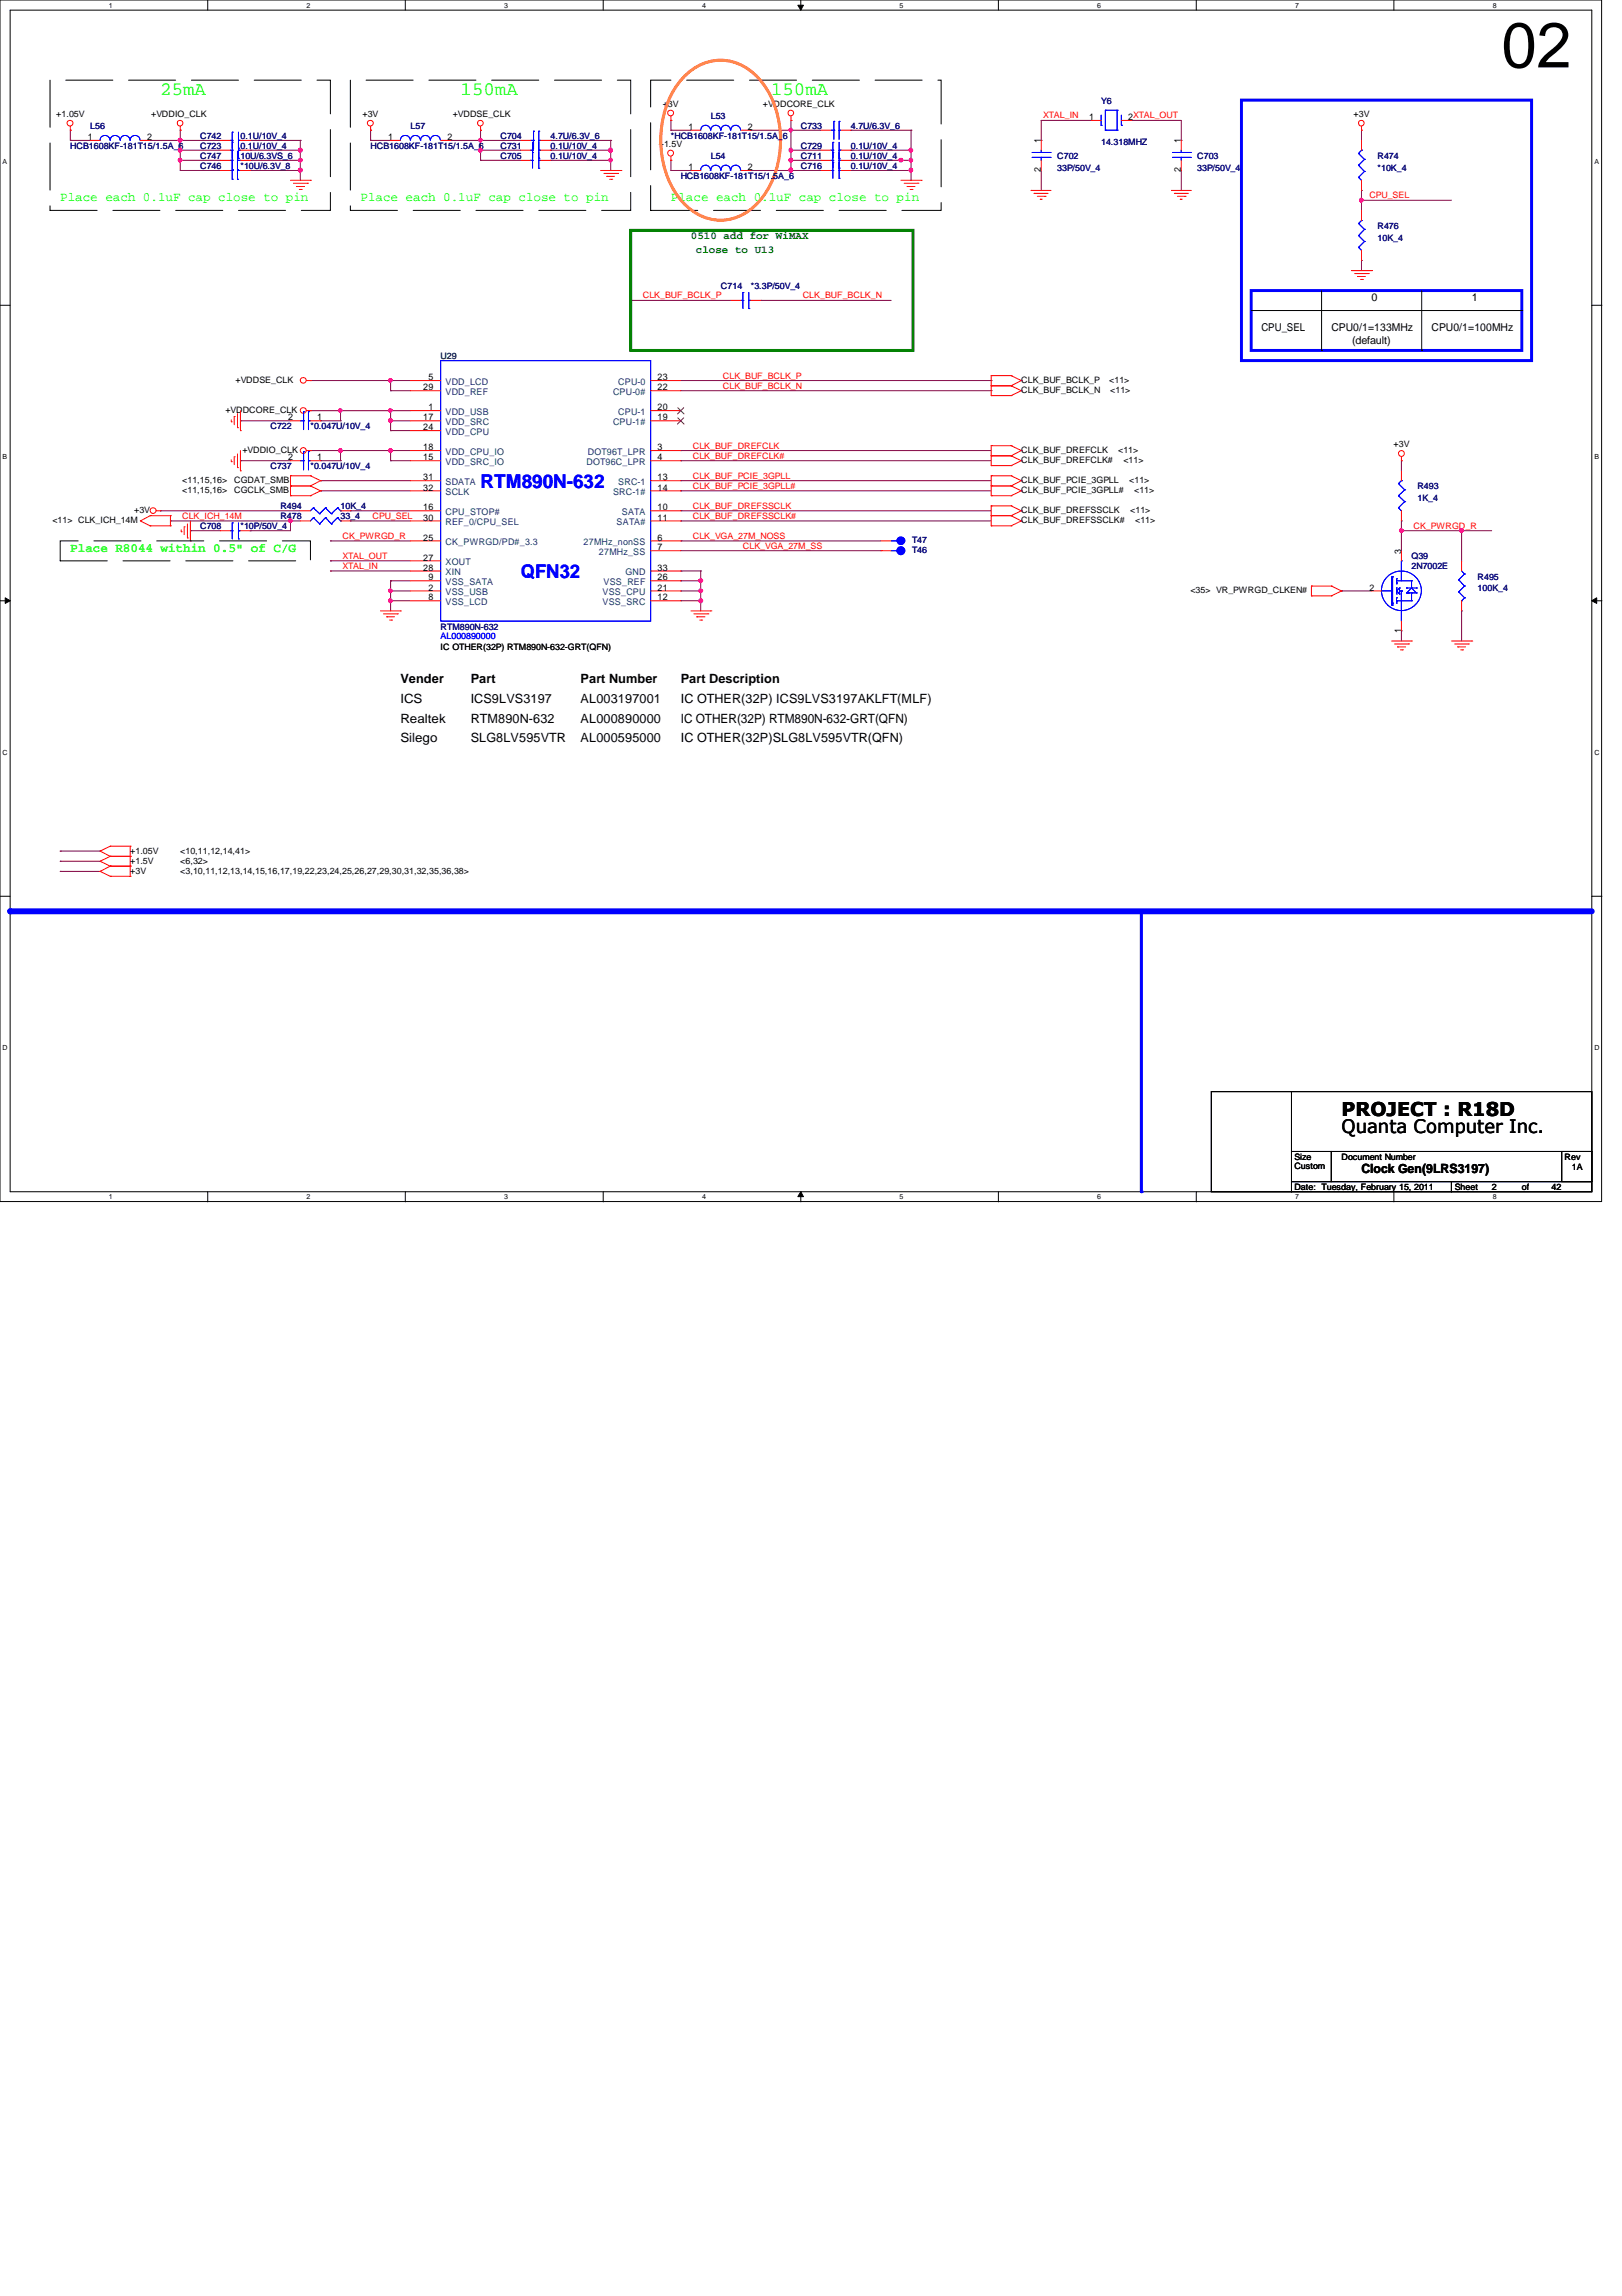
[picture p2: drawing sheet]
<svg xmlns="http://www.w3.org/2000/svg" width="210mm" height="297mm" viewBox="0 0 210 297" stroke-linecap="round" stroke-linejoin="round" font-family="sans-serif">
<defs><g id="words">
<text font-size="8.3" x="194.3" y="8.7">02</text>
<g font-size="2.5" fill="#0f0">
<text x="20.7" y="12.3">25mA</text>
<text x="59.6" y="12.3">150mA</text>
<text x="99.8" y="12.3">150mA</text>
</g>
<g font-size="2.5" fill="#00f">
<text x="62.2" y="63.2">RTM890N-632</text>
<text x="67.4" y="74.8">QFN32</text>
</g>
<text font-size="2.5" x="173.6" y="144.4">PROJECT : R18D</text>
<text font-size="2.4" x="173.6" y="146.6">Quanta Computer Inc.</text>
<g font-size="1.7" fill="#0f0">
<text x="7.8" y="26">Place each 0.1uF cap close to pin</text>
<text x="46.7" y="26">Place each 0.1uF cap close to pin</text>
<text x="86.8" y="26">Place each 0.1uF cap close to pin</text>
<text x="9.1" y="71.4">Place R8044 within 0.5&quot; of C/G</text>
</g>
<g font-size="1.7">
<text x="51.8" y="88.3">Vender</text>
<text x="60.9" y="88.3">Part</text>
<text x="75.1" y="88.3">Part Number</text>
<text x="88.1" y="88.3">Part Description</text>
<text x="51.8" y="90.9">ICS</text>
<text x="51.8" y="93.5">Realtek</text>
<text x="60.9" y="90.9">ICS9LVS3197</text>
<text x="60.9" y="93.5">RTM890N-632</text>
<text x="75.1" y="90.9">AL003197001</text>
<text x="75.1" y="93.5">AL000890000</text>
<text x="88.1" y="90.9">IC OTHER(32P) ICS9LVS3197AKLFT(MLF)</text>
<text x="88.1" y="93.5">IC OTHER(32P) RTM890N-632-GRT(QFN)</text>
<text x="51.8" y="96.1">Silego</text>
<text x="60.9" y="96.1">SLG8LV595VTR</text>
<text x="75.1" y="96.1">AL000595000</text>
<text x="88.1" y="96.1">IC OTHER(32P)SLG8LV595VTR(QFN)</text>
<text x="176.2" y="151.8">Clock Gen(9LRS3197)</text>
</g>
<g font-size="1.4" fill="#008000">
<text x="89.4" y="30.9">0510 add for WiMAX</text>
<text x="90" y="32.8">close to U13</text>
</g>
<g font-size="1.4">
<text x="177.5" y="38.9">0</text>
<text x="190.5" y="38.9">1</text>
<text x="163.2" y="42.8">CPU_SEL</text>
<text x="172.3" y="42.8">CPU0/1=133MHz</text>
<text x="175" y="44.5">(default)</text>
<text x="185.3" y="42.8">CPU0/1=100MHz</text>
</g>
<g font-size="1.2">
<text x="89.1" y="16.8">1</text>
<text x="96.8" y="16.8">2</text>
<text x="140.9" y="15.5">1</text>
<text x="146" y="15.5">2XTAL_OUT</text>
<text x="11.4" y="18.1">1</text>
<text x="19" y="18.1">2</text>
<text x="50.2" y="18.1">1</text>
<text x="57.9" y="18.1">2</text>
<text x="89.1" y="22">1</text>
<text x="96.8" y="22">2</text>
<text x="134.7" y="22.3" transform="rotate(-90 134.7 22.3)">2</text>
<text x="134.7" y="18.5" transform="rotate(-90 134.7 18.5)">1</text>
<text x="152.8" y="22.3" transform="rotate(-90 152.8 22.3)">2</text>
<text x="152.8" y="18.5" transform="rotate(-90 152.8 18.5)">1</text>
<text x="54.8" y="50.5">29</text>
<text x="55.5" y="49.2">5</text>
<text x="55.5" y="53.1">1</text>
<text x="85.1" y="53.1">20</text>
<text x="85.1" y="50.5">22</text>
<text x="85.1" y="49.2">23</text>
<text x="37.3" y="59.6">2</text>
<text x="37.3" y="54.4">2</text>
<text x="41.1" y="59.6">1</text>
<text x="41.1" y="54.4">1</text>
<text x="54.8" y="58.3">18</text>
<text x="54.8" y="59.6">15</text>
<text x="54.8" y="54.4">17</text>
<text x="54.8" y="55.7">24</text>
<text x="85.1" y="59.6">4</text>
<text x="85.1" y="58.3">3</text>
<text x="85.1" y="54.4">19</text>
<text x="54.8" y="63.5">32</text>
<text x="54.8" y="62.1">31</text>
<text x="85.1" y="62.1">13</text>
<text x="85.1" y="63.5">14</text>
<text x="54.8" y="67.4">30</text>
<text x="54.8" y="66">16</text>
<text x="54.8" y="69.9">25</text>
<text x="85.1" y="66">10</text>
<text x="85.1" y="71.2">7</text>
<text x="85.1" y="67.4">11</text>
<text x="85.1" y="69.9">6</text>
<text x="181.3" y="71.7" transform="rotate(-90 181.3 71.7)">3</text>
<text x="54.8" y="72.5">27</text>
<text x="54.8" y="73.8">28</text>
<text x="55.5" y="76.4">2</text>
<text x="55.5" y="77.7">8</text>
<text x="55.5" y="75.1">9</text>
<text x="85.1" y="76.4">21</text>
<text x="85.1" y="77.7">12</text>
<text x="85.1" y="75.1">26</text>
<text x="85.1" y="73.8">33</text>
<text x="177.2" y="76.4">2</text>
<text x="181.3" y="81.9" transform="rotate(-90 181.3 81.9)">1</text>
</g>
<g font-size="1.2" fill="#004080">
<text x="57.7" y="49.8">VDD_LCD</text>
<text x="57.7" y="53.7">VDD_USB</text>
<text x="57.7" y="51.1">VDD_REF</text>
<text x="79.3" y="51.1">CPU-0#</text>
<text x="80" y="53.7">CPU-1</text>
<text x="80" y="49.8">CPU-0</text>
<text x="57.7" y="58.8">VDD_CPU_IO</text>
<text x="57.7" y="55">VDD_SRC</text>
<text x="57.7" y="56.3">VDD_CPU</text>
<text x="76.1" y="58.8">DOT96T_LPR</text>
<text x="79.3" y="55">CPU-1#</text>
<text x="57.7" y="60.2">VDD_SRC_IO</text>
<text x="57.7" y="64.1">SCLK</text>
<text x="57.7" y="62.7">SDATA</text>
<text x="75.9" y="60.2">DOT96C_LPR</text>
<text x="79.3" y="64.1">SRC-1#</text>
<text x="80" y="62.7">SRC-1</text>
<text x="57.7" y="67.9">REF_0/CPU_SEL</text>
<text x="57.7" y="66.6">CPU_STOP#</text>
<text x="57.7" y="70.5">CK_PWRGD/PD#_3.3</text>
<text x="75.5" y="70.5">27MHz_nonSS</text>
<text x="77.5" y="71.8">27MHz_SS</text>
<text x="79.8" y="67.9">SATA#</text>
<text x="80.5" y="66.6">SATA</text>
<text x="57.7" y="77">VSS_USB</text>
<text x="57.7" y="73.1">XOUT</text>
<text x="57.7" y="74.4">XIN</text>
<text x="57.7" y="75.7">VSS_SATA</text>
<text x="78" y="77">VSS_CPU</text>
<text x="78.1" y="75.7">VSS_REF</text>
<text x="80.9" y="74.4">GND</text>
<text x="57.7" y="78.3">VSS_LCD</text>
<text x="78" y="78.3">VSS_SRC</text>
</g>
<g font-size="1.1">
<text x="7.3" y="15.1">+1.05V</text>
<text x="19.6" y="15.1">+VDDIO_CLK</text>
<text x="46.9" y="15.1">+3V</text>
<text x="58.6" y="15.1">+VDDSE_CLK</text>
<text x="85.8" y="13.8">+3V</text>
<text x="98.7" y="13.8">+VDDCORE_CLK</text>
<text x="175.2" y="15.1">+3V</text>
<text x="85.3" y="19">+1.5V</text>
<text x="29.2" y="53.5">+VDDCORE_CLK</text>
<text x="30.5" y="49.6">+VDDSE_CLK</text>
<text x="132.2" y="49.6">CLK_BUF_BCLK_P</text>
<text x="132.2" y="50.8">CLK_BUF_BCLK_N</text>
<text x="143.6" y="49.6">&lt;11&gt;</text>
<text x="143.7" y="50.8">&lt;11&gt;</text>
<text x="31.4" y="58.6">+VDDIO_CLK</text>
<text x="132.2" y="58.6">CLK_BUF_DREFCLK</text>
<text x="132.2" y="59.9">CLK_BUF_DREFCLK#</text>
<text x="144.7" y="58.6">&lt;11&gt;</text>
<text x="145.4" y="59.9">&lt;11&gt;</text>
<text x="180.3" y="57.9">+3V</text>
<text x="23.6" y="63.8">&lt;11,15,16&gt;</text>
<text x="23.6" y="62.5">&lt;11,15,16&gt;</text>
<text x="30.3" y="63.8">CGCLK_SMB</text>
<text x="30.3" y="62.5">CGDAT_SMB</text>
<text x="132.2" y="62.5">CLK_BUF_PCIE_3GPLL</text>
<text x="132.2" y="63.8">CLK_BUF_PCIE_3GPLL#</text>
<text x="146.1" y="62.5">&lt;11&gt;</text>
<text x="146.8" y="63.8">&lt;11&gt;</text>
<text x="6.8" y="67.7">&lt;11&gt; CLK_ICH_14M</text>
<text x="17.4" y="66.4">+3V</text>
<text x="132.2" y="66.4">CLK_BUF_DREFSSCLK</text>
<text x="132.2" y="67.7">CLK_BUF_DREFSSCLK#</text>
<text x="146.3" y="66.4">&lt;11&gt;</text>
<text x="146.9" y="67.7">&lt;11&gt;</text>
<text x="154.1" y="76.8">&lt;35&gt; VR_PWRGD_CLKEN#</text>
<text x="57" y="84">IC OTHER(32P) RTM890N-632-GRT(QFN)</text>
<text x="16.8" y="110.4">+1.05V</text>
<text x="16.8" y="111.8">+1.5V</text>
<text x="16.8" y="113">+3V</text>
<text x="23.3" y="113">&lt;3,10,11,12,13,14,15,16,17,19,22,23,24,25,26,27,29,30,31,32,35,36,38&gt;</text>
<text x="23.3" y="110.4">&lt;10,11,12,14,41&gt;</text>
<text x="23.3" y="111.8">&lt;6,32&gt;</text>
<text x="167.5" y="150.1">Size</text>
<text x="167.5" y="154">Date: Tuesday, February 15, 2011</text>
<text x="167.5" y="151.3">Custom</text>
<text x="173.6" y="150.1">Document Number</text>
<text x="188.3" y="154">Sheet</text>
<text x="193" y="154">2</text>
<text x="196.9" y="154">of</text>
<text x="200.8" y="154">42</text>
<text x="202.5" y="150.1">Rev</text>
<text x="203.4" y="151.4">1A</text>
</g>
<g font-size="1.1" fill="#000080">
<text x="11.7" y="16.7">L56</text>
<text x="25.9" y="17.9">C742</text>
<text x="31.1" y="17.9">0.1U/10V_4</text>
<text x="53.1" y="16.7">L57</text>
<text x="64.8" y="17.9">C704</text>
<text x="71.2" y="17.9">4.7U/6.3V_6</text>
<text x="86.8" y="17.9">*HCB1608KF-181T15/1.5A_6</text>
<text x="92" y="15.4">L53</text>
<text x="103.6" y="16.7">C733</text>
<text x="110.1" y="16.7">4.7U/6.3V_6</text>
<text x="142.5" y="13.4">Y6</text>
<text x="9.1" y="19.3">HCB1608KF-181T15/1.5A_6</text>
<text x="25.9" y="20.5">C747</text>
<text x="25.9" y="19.3">C723</text>
<text x="25.9" y="21.8">C746</text>
<text x="31.1" y="20.5">10U/6.3VS_6</text>
<text x="31.1" y="19.3">0.1U/10V_4</text>
<text x="31.1" y="21.8">*10U/6.3V_8</text>
<text x="48" y="19.3">HCB1608KF-181T15/1.5A_6</text>
<text x="64.8" y="19.3">C731</text>
<text x="64.8" y="20.5">C705</text>
<text x="71.2" y="19.3">0.1U/10V_4</text>
<text x="71.2" y="20.5">0.1U/10V_4</text>
<text x="88.1" y="23.2">HCB1608KF-181T15/1.5A_6</text>
<text x="92" y="20.5">L54</text>
<text x="103.6" y="20.5">C711</text>
<text x="103.6" y="21.8">C716</text>
<text x="103.6" y="19.3">C729</text>
<text x="110.1" y="20.5">0.1U/10V_4</text>
<text x="110.1" y="21.8">0.1U/10V_4</text>
<text x="110.1" y="19.3">0.1U/10V_4</text>
<text x="136.8" y="20.5">C702</text>
<text x="136.8" y="22.1">33P/50V_4</text>
<text x="142.5" y="18.8">14.318MHZ</text>
<text x="154.9" y="20.5">C703</text>
<text x="154.9" y="22.1">33P/50V_4</text>
<text x="178.3" y="20.5">R474</text>
<text x="178.3" y="22.1">*10K_4</text>
<text x="178.3" y="29.6">R476</text>
<text x="178.3" y="31.2">10K_4</text>
<text x="93.3" y="37.4">C714</text>
<text x="97.2" y="37.4">*3.3P/50V_4</text>
<text x="35" y="55.5">C722</text>
<text x="40.2" y="55.5">*0.047U/10V_4</text>
<text x="35" y="60.7">C737</text>
<text x="36.3" y="65.9">R494</text>
<text x="40.2" y="60.7">*0.047U/10V_4</text>
<text x="44.1" y="65.9">10K_4</text>
<text x="183.4" y="63.3">R493</text>
<text x="183.4" y="64.9">1K_4</text>
<text x="25.9" y="68.5">C708</text>
<text x="31.1" y="68.5">*10P/50V_4</text>
<text x="36.3" y="67.2">R478</text>
<text x="44.1" y="67.2">33_4</text>
<text x="118" y="71.6">T46</text>
<text x="118" y="70.3">T47</text>
<text x="182.7" y="72.3">Q39</text>
<text x="182.7" y="73.7">2N7002E</text>
<text x="191.2" y="75">R495</text>
<text x="191.2" y="76.5">100K_4</text>
<text x="57" y="81.4">RTM890N-632</text>
</g>
<g font-size="1.1" fill="#f00">
<text x="135" y="15.3">XTAL_IN</text>
<text x="177.2" y="25.7">CPU_SEL</text>
<text x="83.2" y="38.6">CLK_BUF_BCLK_P</text>
<text x="103.9" y="38.6">CLK_BUF_BCLK_N</text>
<text x="93.6" y="49">CLK_BUF_BCLK_P</text>
<text x="93.6" y="50.3">CLK_BUF_BCLK_N</text>
<text x="89.7" y="58">CLK_BUF_DREFCLK</text>
<text x="89.7" y="59.4">CLK_BUF_DREFCLK#</text>
<text x="89.7" y="61.9">CLK_BUF_PCIE_3GPLL</text>
<text x="89.7" y="63.2">CLK_BUF_PCIE_3GPLL#</text>
<text x="89.7" y="65.8">CLK_BUF_DREFSSCLK</text>
<text x="23.6" y="67.1">CLK_ICH_14M</text>
<text x="44.3" y="69.7">CK_PWRGD_R</text>
<text x="48.2" y="67.1">CPU_SEL</text>
<text x="89.7" y="67.1">CLK_BUF_DREFSSCLK#</text>
<text x="89.7" y="69.7">CLK_VGA_27M_NOSS</text>
<text x="96.1" y="71">CLK_VGA_27M_SS</text>
<text x="182.9" y="68.4">CK_PWRGD_R</text>
<text x="44.3" y="73.6">XTAL_IN</text>
<text x="44.3" y="72.3">XTAL_OUT</text>
</g>
<text font-size="1.1" fill="#004040" x="57" y="46.4">U29</text>
<text font-size="1.1" fill="#00f" x="57" y="82.7">AL000890000</text>
<g font-size=".9">
<text x="14.1" y="1">1</text>
<text x="39.7" y="1">2</text>
<text x="65.2" y="1">3</text>
<text x="90.8" y="1">4</text>
<text x="116.4" y="1">5</text>
<text x="142" y="1">6</text>
<text x="167.6" y="1">7</text>
<text x="193.2" y="1">8</text>
<text x=".3" y="21.2">A</text>
<text x="206.3" y="21.2">A</text>
<text x=".3" y="59.4">B</text>
<text x="206.3" y="59.4">B</text>
<text x=".3" y="97.6">C</text>
<text x="206.3" y="97.6">C</text>
<text x=".3" y="135.8">D</text>
<text x="206.3" y="135.8">D</text>
<text x="14.1" y="155.2">1</text>
<text x="39.7" y="155.2">2</text>
<text x="65.2" y="155.2">3</text>
<text x="90.8" y="155.2">4</text>
<text x="116.4" y="155.2">5</text>
<text x="142" y="155.2">6</text>
<text x="167.6" y="155.2">7</text>
<text x="193.2" y="155.2">8</text>
</g>
</g></defs>
<path d="M0 0h207.3v155.4h-207.3zM1.3 1.3h204.7v152.9h-204.7z" fill="none" stroke="#000" stroke-width=".13"/>
<g fill="#fff">
<path d="M14.1 .2h.5v1h-.5z"/>
<path d="M14.1 154.3h.5v1.1h-.5z"/>
</g>
<path d="M26.9 0v1.3M26.9 154.2v1.3" fill="none" stroke="#000" stroke-width=".13"/>
<g fill="#fff">
<path d="M39.7 .2h.5v1h-.5z"/>
<path d="M39.7 154.3h.5v1.1h-.5z"/>
</g>
<path d="M52.5 0v1.3M52.5 154.2v1.3" fill="none" stroke="#000" stroke-width=".13"/>
<g fill="#fff">
<path d="M65.2 .2h.5v1h-.5z"/>
<path d="M65.2 154.3h.5v1.1h-.5z"/>
</g>
<path d="M78.1 0v1.3M78.1 154.2v1.3" fill="none" stroke="#000" stroke-width=".13"/>
<g fill="#fff">
<path d="M90.8 .2h.6v1h-.6z"/>
<path d="M90.8 154.3h.6v1.1h-.6z"/>
</g>
<path d="M103.6 0v1.3M103.3 .7h.7l-.4 .6zM103.6 154.2l.4 .6h-.7zM103.6 154.2v1.3" fill="none" stroke="#000" stroke-width=".13"/>
<path d="M103.3 .7h.7l-.4 .6zM103.6 154.2l.4 .6h-.7z" fill="#000"/>
<g fill="#fff">
<path d="M116.4 .2h.5v1h-.5z"/>
<path d="M116.4 154.3h.5v1.1h-.5z"/>
</g>
<path d="M129.2 0v1.3M129.2 154.2v1.3" fill="none" stroke="#000" stroke-width=".13"/>
<g fill="#fff">
<path d="M142 .2h.5v1h-.5z"/>
<path d="M142 154.3h.5v1.1h-.5z"/>
</g>
<path d="M154.8 0v1.3M154.8 154.2v1.3" fill="none" stroke="#000" stroke-width=".13"/>
<g fill="#fff">
<path d="M167.6 .2h.5v1h-.5z"/>
<path d="M167.6 154.3h.5v1.1h-.5z"/>
</g>
<path d="M180.4 0v1.3M180.4 154.2v1.3" fill="none" stroke="#000" stroke-width=".13"/>
<g fill="#fff">
<path d="M193.2 .2h.5v1h-.5z"/>
<path d="M193.2 154.3h.5v1.1h-.5z"/>
<path d="M.3 20.4h.6v1h-.6z"/>
<path d="M206.3 20.4h.6v1h-.6z"/>
<path d="M.3 58.6h.6v1h-.6z"/>
<path d="M206.3 58.6h.6v1h-.6z"/>
</g>
<path d="M0 39.5h1.3M206 39.5h1.3" fill="none" stroke="#000" stroke-width=".13"/>
<g fill="#fff">
<path d="M.3 96.8h.7v1h-.7z"/>
<path d="M206.3 96.8h.7v1h-.7z"/>
</g>
<path d="M0 77.7h1.3M.7 77.3l.6 .4-.6 .4zM206 77.7l.6-.4v.8zM206 77.7h1.3" fill="none" stroke="#000" stroke-width=".13"/>
<path d="M.7 77.3l.6 .4-.6 .4zM206 77.7l.6-.4v.8z" fill="#000"/>
<g fill="#fff">
<path d="M.3 135h.7v1.1h-.7z"/>
<path d="M206.3 135h.7v1.1h-.7z"/>
</g>
<path d="M0 116h1.3M206 116h1.3" fill="none" stroke="#000" stroke-width=".13"/>
<path d="M173.6 76.5h.1M173.6 76.5h3.9M181.4 68.7h.1M181.4 68.7h7.7" fill="none" stroke="#800040" stroke-width=".13"/>
<circle cx="181.4" cy="68.6" r=".25" fill="#f0f"/>
<circle cx="181.4" cy="68.6" r=".25" fill="none" stroke="#f0f" stroke-width=".13"/>
<path d="M189.1 68.7h.1M189.1 79h.1M189.1 68.7h3.9M189.1 68.7v3.9M189.1 79v3.9" fill="none" stroke="#800040" stroke-width=".13"/>
<path d="M188.9 68.5h.4l.1 .1-.1 .2-.2 .1-.2-.1z" fill-rule="evenodd" fill="#f0f"/>
<path d="M188.9 68.5h.4l.1 .1-.1 .2-.2 .1-.2-.1z" fill="none" stroke="#f0f" stroke-width=".13"/>
<g fill="none" stroke="#800040" stroke-width=".13">
<path d="M134.7 18.2h.1M134.7 15.6h.1M134.7 15.6v2.6M134.7 15.6h6.5M146.4 15.6h.1M146.4 15.6h6.5v2.6M152.9 18.2h.1M152.9 24.6h.1M152.9 22.1v2.5M181.4 59.6h.1M181.4 59.6v1.3M88.1 73.9h.1"/>
<path d="M88.1 73.9h2.6M90.7 77.7h.1M90.7 77.7v1.3M181.4 67.4h.1M181.4 68.7h.1M181.4 67.4v3.8M181.4 81.6h.1M181.4 81.6v1.3"/>
</g>
<circle cx="90.7" cy="77.7" r=".26" fill="#f0f"/>
<circle cx="90.7" cy="77.7" r=".26" fill="none" stroke="#f0f" stroke-width=".13"/>
<path d="M88.1 75.1h.1M88.1 76.5h.1M88.1 75.1h2.6M90.7 73.9h.1M90.7 75.1h.1M90.7 73.9v2.6h-2.6" fill="none" stroke="#800040" stroke-width=".13"/>
<circle cx="90.7" cy="75.1" r=".25" fill="#f0f"/>
<circle cx="90.7" cy="75.1" r=".25" fill="none" stroke="#f0f" stroke-width=".13"/>
<path d="M88.1 77.7h.1M90.7 76.5h.1M90.7 76.5v1.2h-2.6" fill="none" stroke="#800040" stroke-width=".13"/>
<circle cx="90.7" cy="76.4" r=".25" fill="#f0f"/>
<circle cx="90.7" cy="76.4" r=".25" fill="none" stroke="#f0f" stroke-width=".13"/>
<path d="M50.5 77.7h.1M50.5 77.7v1.3" fill="none" stroke="#800040" stroke-width=".13"/>
<path d="M50.4 77.5h.1l.2 .1v.3l-.2 .1-.1-.1z" fill-rule="evenodd" fill="#f0f"/>
<path d="M50.4 77.5h.1l.2 .1v.3l-.2 .1-.1-.1z" fill="none" stroke="#f0f" stroke-width=".13"/>
<path d="M50.5 77.7h.1M50.5 75.1h.1M50.5 76.5h.1M50.5 77.7h2.6M50.5 75.1v2.6M50.5 75.1h2.6" fill="none" stroke="#800040" stroke-width=".13"/>
<path d="M50.4 76.3h.3l.1 .1-.1 .2-.2 .1-.1-.1z" fill-rule="evenodd" fill="#f0f"/>
<path d="M50.4 76.3h.3l.1 .1-.1 .2-.2 .1-.1-.1z" fill="none" stroke="#f0f" stroke-width=".13"/>
<g fill="none" stroke="#800040" stroke-width=".13">
<path d="M20.7 66.1h.1M20.7 66.1h18.2M24.6 68.7h.1M24.6 68.7h3.9M37.6 67.4h.1M37.6 67.4h1.3M42.8 73.9h.1M42.8 72.6h.1M42.8 73.9h10.3M42.8 72.6h10.3M45.3 66.1h.1M45.3 67.4h.1"/>
<path d="M45.3 66.1h7.8M45.3 67.4h7.8M50.5 76.5h.1M50.5 76.5h2.6"/>
</g>
<path d="M37.4 67.2l.1-.1 .3 .1-.1 .3-.2 .1-.1-.1z" fill-rule="evenodd" fill="#f0f"/>
<path d="M37.4 67.2l.1-.1 .3 .1-.1 .3-.2 .1-.1-.1z" fill="none" stroke="#f0f" stroke-width=".13"/>
<path d="M50.5 49.2h.1M50.5 49.2v1.3M22.1 67.4h.1M22.1 67.4h15.5M32.4 68.7h.1M37.6 67.4h.1M37.6 67.4v1.3h-5.2" fill="none" stroke="#800040" stroke-width=".13"/>
<path d="M50.4 49h.3l.1 .2-.1 .2h-.2h-.1z" fill-rule="evenodd" fill="#f0f"/>
<path d="M50.4 49h.3l.1 .2-.1 .2h-.2h-.1z" fill="none" stroke="#f0f" stroke-width=".13"/>
<g fill="none" stroke="#800040" stroke-width=".13">
<path d="M23.3 19.4h.1M23.3 19.4h5.2M38.9 19.4h.1M38.9 19.4v1.3M134.7 24.6h.1M134.7 22.1v2.5M40.2 49.2h.1M40.2 49.2h12.9M50.5 50.5h.1M50.5 49.2h.1M50.5 50.5h2.6M41.5 63.5h.1"/>
<path d="M41.5 63.5h11.6M42.8 70h.1M42.8 70h10.3"/>
</g>
<circle cx="38.9" cy="19.4" r=".26" fill="#f0f"/>
<circle cx="38.9" cy="19.4" r=".26" fill="none" stroke="#f0f" stroke-width=".13"/>
<path d="M9.1 16.8h.1M9.1 18.2h.1M9.1 16.8v1.4M9.1 18.2h2.6M19.4 18.2h.1M19.4 18.2h3.9" fill="none" stroke="#800040" stroke-width=".13"/>
<path d="M23.1 18h.4v.1v.2l-.2 .1-.2-.1z" fill-rule="evenodd" fill="#f0f"/>
<path d="M23.1 18h.4v.1v.2l-.2 .1-.2-.1z" fill="none" stroke="#f0f" stroke-width=".13"/>
<path d="M23.3 18.2h.1M23.3 18.2h5.2M38.9 18.2h.1M38.9 18.2v1.2" fill="none" stroke="#800040" stroke-width=".13"/>
<path d="M23.1 18h.4v.1v.2l-.2 .1-.2-.1z" fill-rule="evenodd" fill="#f0f"/>
<path d="M23.1 18h.4v.1v.2l-.2 .1-.2-.1z" fill="none" stroke="#f0f" stroke-width=".13"/>
<path d="M23.3 18.2h.1M23.3 18.2v1.2M23.3 22.1h.1M23.3 22.1h5.2M32.4 20.7h.1M32.4 20.7h6.5" fill="none" stroke="#800040" stroke-width=".13"/>
<path d="M23.1 18h.4v.1v.2l-.2 .1-.2-.1z" fill-rule="evenodd" fill="#f0f"/>
<path d="M23.1 18h.4v.1v.2l-.2 .1-.2-.1z" fill="none" stroke="#f0f" stroke-width=".13"/>
<path d="M32.4 19.4h.1M32.4 19.4h6.5M23.3 20.7h.1M23.3 20.7h5.2" fill="none" stroke="#800040" stroke-width=".13"/>
<path d="M23.1 20.5h.4v.2v.2l-.2 .1-.2-.1z" fill-rule="evenodd" fill="#f0f"/>
<path d="M23.1 20.5h.4v.2v.2l-.2 .1-.2-.1z" fill="none" stroke="#f0f" stroke-width=".13"/>
<path d="M23.3 19.4h.1M23.3 19.4v2.7M23.3 20.7h.1" fill="none" stroke="#800040" stroke-width=".13"/>
<path d="M23.1 19.2h.2l.2 .1v.3l-.2 .1-.2-.1z" fill-rule="evenodd" fill="#f0f"/>
<path d="M23.1 19.2h.2l.2 .1v.3l-.2 .1-.2-.1z" fill="none" stroke="#f0f" stroke-width=".13"/>
<path d="M23.3 16.8h.1M23.3 16.8v1.4M32.4 18.2h.1M32.4 18.2h6.5M176.2 16.8h.1M176.2 16.8v1.4M176.2 25.9h.1M176.2 24.6h.1M176.2 33.7h.1M176.2 24.6v2.6M176.2 33.7v1.3M176.2 25.9h11.6" fill="none" stroke="#800040" stroke-width=".13"/>
<path d="M176 25.7h.1l.3 .1-.1 .3-.2 .1-.1-.1z" fill-rule="evenodd" fill="#f0f"/>
<path d="M176 25.7h.1l.3 .1-.1 .3-.2 .1-.1-.1z" fill="none" stroke="#f0f" stroke-width=".13"/>
<path d="M102.4 20.7h.1M102.4 20.7v1.4" fill="none" stroke="#800040" stroke-width=".13"/>
<path d="M102.2 21.8h.1l.2 .1v.3l-.2 .1-.1-.1z" fill-rule="evenodd" fill="#f0f"/>
<path d="M102.2 21.8h.1l.2 .1v.3l-.2 .1-.1-.1z" fill="none" stroke="#f0f" stroke-width=".13"/>
<path d="M102.4 19.4h.1M102.4 19.4h3.9M110.1 16.8h.1M110.1 16.8h7.8M117.9 16.8h.1M117.9 16.8v2.6M102.4 20.7h.1M102.4 20.7h3.9M110.1 22.1h.1M110.1 22.1h7.8" fill="none" stroke="#800040" stroke-width=".13"/>
<path d="M102.2 20.5h.3l.1 .2-.1 .2-.2 .1-.1-.1z" fill-rule="evenodd" fill="#f0f"/>
<path d="M102.2 20.5h.3l.1 .2-.1 .2-.2 .1-.1-.1z" fill="none" stroke="#f0f" stroke-width=".13"/>
<path d="M116.6 20.7h.1M116.6 20.7h1.3" fill="none" stroke="#800040" stroke-width=".13"/>
<circle cx="116.6" cy="20.7" r=".25" fill="#f0f"/>
<circle cx="116.6" cy="20.7" r=".25" fill="none" stroke="#f0f" stroke-width=".13"/>
<path d="M117.9 20.7h.1M117.9 20.7v1.4" fill="none" stroke="#800040" stroke-width=".13"/>
<path d="M117.7 21.8h.2l.2 .1-.1 .3-.1 .1-.2-.1z" fill-rule="evenodd" fill="#f0f"/>
<path d="M117.7 21.8h.2l.2 .1-.1 .3-.1 .1-.2-.1z" fill="none" stroke="#f0f" stroke-width=".13"/>
<path d="M117.7 20.5h.3l.1 .2-.1 .2-.1 .1-.2-.1z" fill-rule="evenodd" fill="#f0f"/>
<path d="M117.7 20.5h.3l.1 .2-.1 .2-.1 .1-.2-.1z" fill="none" stroke="#f0f" stroke-width=".13"/>
<path d="M102.4 22.1h.1M102.4 22.1h3.9" fill="none" stroke="#800040" stroke-width=".13"/>
<path d="M102.2 21.8h.1l.2 .1v.3l-.2 .1-.1-.1z" fill-rule="evenodd" fill="#f0f"/>
<path d="M102.2 21.8h.1l.2 .1v.3l-.2 .1-.1-.1z" fill="none" stroke="#f0f" stroke-width=".13"/>
<path d="M102.4 16.8h.1M102.4 16.8h3.9" fill="none" stroke="#800040" stroke-width=".13"/>
<path d="M102.2 16.7h.3l.1 .1-.1 .2-.2 .1-.1-.1z" fill-rule="evenodd" fill="#f0f"/>
<path d="M102.2 16.7h.3l.1 .1-.1 .2-.2 .1-.1-.1z" fill="none" stroke="#f0f" stroke-width=".13"/>
<path d="M102.4 19.4h.1M102.4 19.4v1.3M110.1 19.4h.1M110.1 19.4h7.8" fill="none" stroke="#800040" stroke-width=".13"/>
<path d="M102.2 20.5h.3l.1 .2-.1 .2-.2 .1-.1-.1z" fill-rule="evenodd" fill="#f0f"/>
<path d="M102.2 20.5h.3l.1 .2-.1 .2-.2 .1-.1-.1z" fill="none" stroke="#f0f" stroke-width=".13"/>
<path d="M102.2 19.2h.1l.2 .1v.3l-.2 .1-.1-.1z" fill-rule="evenodd" fill="#f0f"/>
<path d="M102.2 19.2h.1l.2 .1v.3l-.2 .1-.1-.1z" fill="none" stroke="#f0f" stroke-width=".13"/>
<path d="M86.8 16.8h.1M86.8 15.6h.1M86.8 16.8h2.6M86.8 15.6v1.2M38.9 22.1h.1M38.9 22.1v1.2M86.8 22.1h.1M86.8 20.7h.1M86.8 20.7v1.4M86.8 22.1h2.6M117.9 22.1h.1M117.9 22.1v1.2" fill="none" stroke="#800040" stroke-width=".13"/>
<circle cx="38.9" cy="22" r=".26" fill="#f0f"/>
<circle cx="38.9" cy="22" r=".26" fill="none" stroke="#f0f" stroke-width=".13"/>
<path d="M97.2 16.8h.1M102.4 15.6h.1M102.4 15.6v1.2h-5.2M32.4 22.1h.1M32.4 22.1h6.5M50.5 58.3h.1M50.5 59.6h.1M50.5 58.3h2.6M50.5 59.6h2.6M50.5 58.3v1.3" fill="none" stroke="#800040" stroke-width=".13"/>
<path d="M50.4 58.1l.1-.1 .2 .2v.3h-.2h-.1z" fill-rule="evenodd" fill="#f0f"/>
<path d="M50.4 58.1l.1-.1 .2 .2v.3h-.2h-.1z" fill="none" stroke="#f0f" stroke-width=".13"/>
<path d="M44.1 58.3h.1M44.1 58.3h6.4M50.5 55.7h.1M50.5 53.1h.1M50.5 55.7h2.6M50.5 53.1v1.3M41.5 62.2h.1M41.5 62.2h11.6" fill="none" stroke="#800040" stroke-width=".13"/>
<path d="M50.4 54.2l.1-.1 .2 .2v.3l-.2 .1-.1-.1z" fill-rule="evenodd" fill="#f0f"/>
<path d="M50.4 54.2l.1-.1 .2 .2v.3l-.2 .1-.1-.1z" fill="none" stroke="#f0f" stroke-width=".13"/>
<path d="M50.4 52.9h.3l.1 .2-.1 .2h-.2h-.1z" fill-rule="evenodd" fill="#f0f"/>
<path d="M50.4 52.9h.3l.1 .2-.1 .2h-.2h-.1z" fill="none" stroke="#f0f" stroke-width=".13"/>
<path d="M102.4 16.8h.1M102.4 16.8v2.6M117.9 19.4h.1M117.9 19.4v1.3M44.1 53.1h.1M44.1 53.1h9M50.5 54.4h.1M50.5 53.1h.1M50.5 54.4h2.6M50.5 54.4v1.3" fill="none" stroke="#800040" stroke-width=".13"/>
<path d="M117.7 19.2h.2l.2 .1-.1 .3-.1 .1-.2-.1z" fill-rule="evenodd" fill="#f0f"/>
<path d="M117.7 19.2h.2l.2 .1-.1 .3-.1 .1-.2-.1z" fill="none" stroke="#f0f" stroke-width=".13"/>
<path d="M38.9 20.7h.1M38.9 20.7v1.4M97.2 22.1h.1M97.2 22.1h5.2" fill="none" stroke="#800040" stroke-width=".13"/>
<circle cx="38.9" cy="20.7" r=".25" fill="#f0f"/>
<circle cx="38.9" cy="20.7" r=".25" fill="none" stroke="#f0f" stroke-width=".13"/>
<path d="M62.2 19.4h.1M62.2 19.4h5.2M79 18.2h.1M79 18.2v1.2" fill="none" stroke="#800040" stroke-width=".13"/>
<path d="M62 19.2h.1l.3 .1-.1 .3-.2 .1-.1-.1z" fill-rule="evenodd" fill="#f0f"/>
<path d="M62 19.2h.1l.3 .1-.1 .3-.2 .1-.1-.1z" fill="none" stroke="#f0f" stroke-width=".13"/>
<path d="M62.2 16.8h.1M62.2 16.8v1.4M71.2 19.4h.1M71.2 19.4h7.8" fill="none" stroke="#800040" stroke-width=".13"/>
<path d="M78.8 19.2h.2l.2 .1v.3l-.2 .1-.2-.1z" fill-rule="evenodd" fill="#f0f"/>
<path d="M78.8 19.2h.2l.2 .1v.3l-.2 .1-.2-.1z" fill="none" stroke="#f0f" stroke-width=".13"/>
<path d="M48 18.2h.1M48 18.2h2.5M58.3 18.2h.1M58.3 18.2h3.9M62.2 18.2h.1M62.2 18.2v1.2M71.2 20.7h.1M71.2 20.7h7.8M79 20.7h.1M79 20.7v1.4" fill="none" stroke="#800040" stroke-width=".13"/>
<path d="M78.8 20.5h.4v.2v.2l-.2 .1-.2-.1z" fill-rule="evenodd" fill="#f0f"/>
<path d="M78.8 20.5h.4v.2v.2l-.2 .1-.2-.1z" fill="none" stroke="#f0f" stroke-width=".13"/>
<path d="M48 16.8h.1M48 16.8v1.4M62.2 18.2h.1M62.2 18.2h5.2M62.2 20.7h.1M62.2 20.7h5.2" fill="none" stroke="#800040" stroke-width=".13"/>
<path d="M62 18h.3l.1 .1-.1 .2-.2 .1-.1-.1z" fill-rule="evenodd" fill="#f0f"/>
<path d="M62 18h.3l.1 .1-.1 .2-.2 .1-.1-.1z" fill="none" stroke="#f0f" stroke-width=".13"/>
<path d="M62.2 19.4h.1M62.2 19.4v1.3M71.2 18.2h.1M71.2 18.2h7.8M79 19.4h.1M79 19.4v1.3" fill="none" stroke="#800040" stroke-width=".13"/>
<path d="M78.8 19.2h.2l.2 .1v.3l-.2 .1-.2-.1z" fill-rule="evenodd" fill="#f0f"/>
<path d="M78.8 19.2h.2l.2 .1v.3l-.2 .1-.2-.1z" fill="none" stroke="#f0f" stroke-width=".13"/>
<g fill="none" stroke="#800040" stroke-width=".13">
<path d="M110.1 20.7h.1M110.1 20.7h6.5M44.1 59.6h.1M44.1 58.3v1.3M88.1 58.3h.1M88.1 59.6h.1M88.1 58.3h40.2M88.1 59.6h40.2M88.1 62.2h.1M88.1 63.5h.1M88.1 66.1h.1M88.1 67.4h.1"/>
<path d="M88.1 62.2h40.2M88.1 63.5h40.2M88.1 66.1h40.2M88.1 67.4h40.2M7.8 110.1h.1M7.8 111.4h.1M7.8 112.7h.1M7.8 110.1h5.2M7.8 111.4h5.2M7.8 112.7h5.2"/>
</g>
<path d="M43.9 58.1l.1-.1 .2 .2v.3h-.2h-.1z" fill-rule="evenodd" fill="#f0f"/>
<path d="M43.9 58.1l.1-.1 .2 .2v.3h-.2h-.1z" fill="none" stroke="#f0f" stroke-width=".13"/>
<path d="M31.1 59.6h.1M31.1 59.6h6.5M40.2 58.3h.1M40.2 58.3h3.9M41.5 59.6h.1M41.5 59.6h2.6M44.1 54.4h.1M44.1 53.1v1.3" fill="none" stroke="#800040" stroke-width=".13"/>
<path d="M43.9 52.9h.3l.1 .2-.1 .2h-.2h-.1z" fill-rule="evenodd" fill="#f0f"/>
<path d="M43.9 52.9h.3l.1 .2-.1 .2h-.2h-.1z" fill="none" stroke="#f0f" stroke-width=".13"/>
<g fill="none" stroke="#800040" stroke-width=".13">
<path d="M81.6 38.9h.1M81.6 38.9h13M98.5 38.9h.1M98.5 38.9h16.8M31.1 54.4h.1M31.1 54.4h6.5M40.2 53.1h.1M40.2 53.1h3.9M41.5 54.4h.1M41.5 54.4h2.6M88.1 49.2h40.2M88.1 50.5h40.2"/>
<path d="M128.3 49.2h.1M128.3 50.5h.1M88.1 70h.1M88.1 70h25.9M88.1 71.2h25.9M114 71.2h.1"/>
</g>
<g fill="none" stroke="#f00" stroke-width=".13">
<path d="M9.1 16.8h.1M9.1 16.3v.5M23.3 16.8h.1M23.3 16.3v.5M48 16.8h.1M48 16.3v.5M62.2 16.8h.1M62.2 16.3v.5M86.8 15.6h.1M86.8 15v.6M102.4 15.6h.1M102.4 15v.6"/>
<path d="M176.2 16.8h.1M176.2 16.3v.5M37.6 23.3h2.6M38 23.7h1.8M38.4 24.1h.1M38.4 24.1h1M38.7 24.5h.3M39 24.5h.1M39.8 23.7h.1M40.2 23.3h.1M77.7 22.1h2.6M78.1 22.4h1.8"/>
<path d="M78.5 22.8h.1M78.5 22.8h1M78.9 23.2h.3M79.2 23.2h.1M79.9 22.4h.1M80.3 22.1h.1M86.8 20.7h.1M86.8 20.2v.5M116.6 23.3h2.6M117 23.7h1.8M117.4 24.1h.1M117.4 24.1h1"/>
<path d="M117.8 24.5h.2M118 24.5h.1M118.8 23.7h.1M119.2 23.3h.1M133.4 24.6h.1M133.4 24.6h2.6M133.8 25h.1M133.8 25h1.8M134.2 25.4h1.1M134.6 25.8h.1M134.6 25.8h.3M135.3 25.4h.1"/>
<path d="M151.6 24.6h.1M151.6 24.6h2.6M152 25h.1M152 25h1.8M152.4 25.4h1M152.7 25.8h.1M152.7 25.8h.3M153.4 25.4h.1M174.9 35h2.6M175.3 35.4h1.8M175.7 35.8h.1M175.7 35.8h1"/>
<path d="M176.1 36.2h.2M176.3 36.2h.1M177.1 35.4h.1M177.5 35h.1M29.9 59.7h.1M29.9 54.6h.1M29.9 54.3v.3M29.9 59.5v.2M30.3 59.1h.1M30.3 53.9h.1M30.3 53.9v1M30.3 59.1v1"/>
<path d="M30.7 55.3h.1M30.7 53.5v1.8M30.7 58.7v1.8M31.1 55.7h.1M31.1 53.1v2.6M31.1 58.3v2.6M39.7 58.3h.5M39.7 49.2h.5M39.7 53.1h.5M40.2 58.3h.1M40.2 49.2h.1M40.2 53.1h.1"/>
<path d="M128.3 59h.1M128.3 57.7h.1M128.3 49.9h.1M128.3 48.6h.1M128.3 51.2h.1M128.3 57.7h2.6M128.3 59h2.6M128.3 48.6v2.6M128.3 57.7v2.5M128.3 48.6h2.6M128.3 49.9h2.6M128.3 51.2h2.6"/>
<path d="M130.9 57.7h.1M130.9 59h.1M130.9 48.6h.1M130.9 49.9h.1M130.9 51.2h.1M130.9 57.7l1.3 .6M130.9 59l1.3 .6M130.9 48.6l1.3 .6M130.9 49.9l1.3 .6M132.2 58.3h.1M132.2 59.6h.1M132.2 49.2h.1"/>
<path d="M132.2 50.5h.1M132.2 58.3l-1.3 .7M132.2 59.6l-1.3 .6M132.2 49.2l-1.3 .7M132.2 50.5l-1.3 .7M181.4 59.6h.1M181.4 59.1v.5M18.2 67.4h.1M18.2 67.4l1.2 .6M19.4 66.7h.1M19.4 68h.1M19.4 66.7h2.7"/>
<path d="M19.4 66.7l-1.2 .7M19.4 68h2.7M20.2 66.1h.5M20.7 66.1h.1M22.1 68h.1M22.1 66.7h.1M22.1 66.7v1.3M23.5 68.8h.1M23.5 68.5v.3M23.8 68.2h.1M23.8 68.2v1M24.3 69.6h.1"/>
<path d="M24.3 67.8v1.8M24.6 70h.1M24.6 67.4v2.6M30.7 60.5h.1M31.1 60.9h.1M37.6 64.1h.1M37.6 62.9h.1M37.6 61.6h.1M37.6 62.9h2.6M37.6 64.1h2.6M37.6 61.6v2.5M37.6 61.6h2.6"/>
<path d="M40.2 62.9h.1M40.2 64.1h.1M40.2 61.6h.1M40.2 62.9l1.3 .6M40.2 61.6l1.3 .6M41.5 63.5h.1M41.5 62.2h.1M41.5 63.5l-1.3 .6M41.5 62.2l-1.3 .7M49.2 79h2.6M49.6 79.4h1.8M50 79.8h.1"/>
<path d="M50 79.8h1.1M51.4 79.4h.1M51.8 79h.1M89.4 79h2.6M89.8 79.4h1.8M90.2 79.8h.1M90.2 79.8h1M91.6 79.4h.1M92 79h.1M128.3 60.2h.1M128.3 62.9h.1M128.3 61.6h.1"/>
<path d="M128.3 64.1h.1M128.3 66.7h.1M128.3 65.4h.1M128.3 68h.1M128.3 66.7h2.6M128.3 68h2.6M128.3 62.9h2.6M128.3 64.1h2.6M128.3 61.6h2.6M128.3 61.6v2.5M128.3 65.4v2.6M128.3 60.2h2.6"/>
<path d="M128.3 65.4h2.6M130.9 60.2h.1M130.9 61.6h.1M130.9 62.9h.1M130.9 64.1h.1M130.9 65.4h.1M130.9 66.7h.1M130.9 68h.1M130.9 61.6l1.3 .6M130.9 62.9l1.3 .6M130.9 65.4l1.3 .7M130.9 66.7l1.3 .7"/>
<path d="M132.2 62.2h.1M132.2 63.5h.1M132.2 66.1h.1M132.2 67.4h.1M132.2 62.2l-1.3 .7M132.2 63.5l-1.3 .6M132.2 66.1l-1.3 .6M132.2 67.4l-1.3 .6M169.7 77.1h.1M169.7 75.8h.1M169.7 75.8h2.6M169.7 77.1h2.6"/>
<path d="M169.7 75.8v1.3M172.3 75.8h.1M172.3 77.1h.1M172.3 75.8l1.3 .7M173.6 76.5h.1M173.6 76.5l-1.3 .6M50.4 80.2h.3M50.7 80.2h.1M90.6 80.2h.2M90.8 80.2h.1M180.1 82.9h2.6M180.5 83.3h1.8"/>
<path d="M180.8 83.7h.1M180.8 83.7h1.1M181.2 84.1h.3M181.5 84.1h.1M182.3 83.3h.1M182.7 82.9h.1M187.8 82.9h2.7M188.3 83.3h1.7M188.6 83.7h.1M188.6 83.7h1.1M189 84.1h.3M189.3 84.1h.1"/>
<path d="M190 83.3h.1M190.5 82.9h.1M13 110.1h.1M13 111.4h.1M13 112.7h.1M13 110.1l1.3 .7M13 111.4l1.3 .7M13 112.7l1.3 .7M14.3 110.8h.1M14.3 109.5h.1M14.3 112.1h.1M14.3 113.4h.1"/>
<path d="M14.3 110.8h2.5M14.3 109.5h2.5M14.3 109.5l-1.3 .6M14.3 112.1h2.5M14.3 110.8l-1.3 .6M14.3 113.4h2.5M14.3 112.1l-1.3 .6M16.8 110.8h.1M16.8 109.5h.1M16.8 112.1h.1M16.8 113.4h.1M16.8 109.5v3.9"/>
<circle cx="9.1" cy="15.9" r=".37"/>
<circle cx="23.3" cy="15.9" r=".37"/>
<circle cx="47.9" cy="15.9" r=".37"/>
<circle cx="62.2" cy="15.9" r=".37"/>
<circle cx="86.8" cy="19.8" r=".38"/>
<circle cx="86.8" cy="14.6" r=".37"/>
<circle cx="102.3" cy="14.6" r=".37"/>
<circle cx="176.2" cy="15.9" r=".37"/>
<circle cx="39.2" cy="58.3" r=".38"/>
<circle cx="39.3" cy="53.1" r=".37"/>
<circle cx="39.3" cy="49.2" r=".37"/>
<circle cx="181.4" cy="58.7" r=".38"/>
<circle cx="19.8" cy="66.1" r=".37"/>
</g>
<g fill="none" stroke="#000" stroke-width=".13">
<path d="M171 37.6v7.7M184 37.6v7.7M161.9 40.2h35M171 45.3h.1M184 45.3h.1M196.9 40.2h.1M156.8 141.2h10.3v13h-10.3zM167.1 141.2h38.9v7.8h-38.9zM167.1 149h5.2v3.9h-5.2zM167.1 152.9h20.7v1.3h-20.7zM172.3 149h33.7v3.9h-33.7zM187.8 152.9h18.2v1.3h-18.2z"/>
<path d="M202.1 149h3.9v3.9h-3.9z"/>
</g>
<path d="M6.5 10.4h36.3v16.8h-36.3zM45.3 10.4h36.3v16.8h-36.3zM84.2 10.4h37.6v16.8h-37.6zM7.8 70h32.4v2.6h-32.4z" fill="none" stroke="#000" stroke-width=".13" stroke-dasharray="6.1 2"/>
<path d="M160.7 13h37.5v33.7h-37.5zM161.9 37.6h35v7.7h-35z" fill="none" stroke="#00f" stroke-width=".38"/>
<path d="M1.3 117.9h204.7" fill="none" stroke="#00f" stroke-width=".76"/>
<circle cx="1.3" cy="117.9" r=".38" fill="#00f"/>
<path d="M147.7 117.9v36.3" fill="none" stroke="#00f" stroke-width=".38"/>
<circle cx="147.7" cy="154.2" r=".19" fill="#00f"/>
<path d="M88.5 9.9a6.3 6.3 0 0 1 9.5 0 12.7 12.7 0 0 1 1.9 13.4 8.2 8.2 0 0 1-5.6 5.1 6.6 6.6 0 0 1-6.5-3 13 13 0 0 1 0-14.6z" fill="none" stroke="#ff8000" stroke-width=".38"/>
<path d="M81.6 29.8h36.6v15.5h-36.6z" fill="none" stroke="#008000" stroke-width=".38"/>
<g fill="none" stroke="#00f" stroke-width=".13">
<path d="M14.2 18.1a.64 .64 0 0 0-.6-.6 .64 .64 0 0 0-.6 .7M15.5 18.1a.64 .64 0 0 0-.6-.6 .64 .64 0 0 0-.6 .7M16.8 18.1a.61 .61 0 0 0-.6-.6 .61 .61 0 0 0-.6 .7M18.1 18.1a.64 .64 0 0 0-.6-.6 .64 .64 0 0 0-.7 .7M29.8 19.4h.3M30.1 19.4h.1M30.1 18.4h.1M30.1 18.4v4.8M30.7 19.6v3.6M30.9 19.4h.1M30.9 19.4h.2M30.9 18.4v2.1"/>
<path d="M68.7 19.4h.2M68.7 18.2h.3M68.9 18.4h.1M68.9 19.4h.1M68.9 18.4v2.1M69 17h.1M69 18.2h.1M69 17v2.3M69.7 19.4h.1M69.7 18.2h.1M69.7 17h.1M69.7 19.4h.3"/>
<path d="M69.7 17v3.5M69.7 18.2h.3M107.5 19.4h.3M107.5 16.8h.4M107.8 19.7h.1M107.8 18.4h.1M107.8 19.4h.1M107.8 18.4v4.7M107.9 15.7h.1M107.9 16.8h.1M107.9 15.7v2.3M108.6 16.8h.1"/>
<path d="M108.6 15.7h.1M108.6 19.4h.1M108.6 15.7v2.3M108.6 18.4v4.7M108.6 19.4h.2M108.6 16.8h.2M133.6 19.7h2.3M134.7 19.7h.1M134.7 19.4v.3M135.9 19.7h.1M142.5 16.2h.1M142.5 14.9v1.3"/>
<path d="M143 16.8h.1M143 14.3h.1M143 16.8h1.6M143 14.3v2.5M143 14.3h1.6M144.6 16.8h.1M144.6 14.3h.1M144.6 14.3v2.5M145.1 16.2h.1M145.1 14.9v1.3M151.7 19.7h2.4M152.9 19.7h.1"/>
<path d="M152.9 19.4v.3M154.1 19.7h.1M29.8 20.7h.3M29.8 22.1h.3M30.1 20.7h.1M30.1 21.9h.1M30.1 22.1h.1M30.1 23.2h.1M30.7 21.9h.1M30.7 20.7h.1M30.7 23.2h.1M30.7 22.1h.1"/>
<path d="M30.7 20.7h.4M30.7 22.1h.4M30.9 20.5h.1M69.7 20.5h.1M95.9 38.9h.2M96.1 38.9h.1M96.1 37.8h.1M96.1 37.8v2.1M96.9 39.9h.1M96.9 38.9h.1M96.9 38.9h.3M96.9 37.8v2.1"/>
<path d="M107.5 20.7h.3M107.5 22.1h.3M107.8 20.7h.1M107.8 21h.1M107.8 22.1h.1M108.6 20.7h.1M108.6 21.8h.1M108.6 22.1h.1M108.6 23.1h.1M108.6 20.5h.1M108.6 20.7h.2M108.6 22.1h.2"/>
<path d="M133.6 20.4h2.3M134.7 20.4h.1M134.7 20.4v.3M135.9 20.4h.1M151.7 20.4h2.4M152.9 20.4h.1M152.9 20.4v.3M154.1 20.4h.1M38.9 59.6h.4M39.3 58.4h.1M39.3 59.6h.1M39.3 58.4v2.4"/>
<path d="M39.9 59.6h.1M39.9 58.4h.1M39.9 59.6h.3M39.9 58.4v2.4M57 46.7h27.2v33.6h-27.2zM29.8 68.7h.3M30.1 68.7h.1M30.1 67.6h.1M30.1 67.6v2.1M30.9 69.7h.1M30.9 68.7h.1M30.9 68.7h.2"/>
<path d="M30.9 67.6v2.1M40.6 67h.1M40.6 65.7h.1M40.6 67l-.4 .4M40.6 67l.8 .8M40.6 65.7l-.4 .4M40.6 65.7l.8 .8M41.4 67.8h.1M41.4 66.5h.1M42.1 67h.1M42.1 65.7h.1M42.1 67l-.7 .8"/>
<path d="M42.1 67l.8 .8M42.1 65.7l-.7 .8M42.1 65.7l.8 .8M42.9 67.8h.1M42.9 66.5h.1M43.7 67h.1M43.7 65.7h.1M43.7 67l-.8 .8M43.7 67l.4 .4M43.7 65.7l-.8 .8M43.7 65.7l.4 .4M44.1 67.4h.1"/>
<path d="M44.1 66.1h.1"/>
</g>
<g fill="none" stroke="#f00" stroke-width=".13">
<path d="M11.7 18.2h1.3M18.2 18.2h1.2M28.5 19.4h1.3M31.1 19.4h1.3M67.4 19.4h1.3M67.4 18.2h1.3M70 19.4h1.2M70 18.2h1.2M106.3 19.4h1.2M106.3 16.8h1.2M108.8 19.4h1.3M108.8 16.8h1.3"/>
<path d="M134.7 18.2v1.2M141.2 15.6h1.3M145.1 15.6h1.3M152.9 18.2v1.2M28.5 20.7h1.3M28.5 22.1h1.3M31.1 20.7h1.3M31.1 22.1h1.3M94.6 38.9h1.3M97.2 38.9h1.3M106.3 20.7h1.2M106.3 22.1h1.2"/>
<path d="M108.8 20.7h1.3M108.8 22.1h1.3M134.7 20.7v1.4M152.9 20.7v1.4M37.6 59.6h1.3M40.2 59.6h1.3M53.1 59.6h3.9M53.1 58.3h3.9M53.1 53.1h3.9M53.1 50.5h3.9M53.1 49.2h3.9M53.1 54.4h3.9"/>
<path d="M53.1 55.7h3.9M84.2 59.6h3.9M84.2 58.3h3.9M84.2 53.1h3.9M84.2 50.5h3.9M84.2 49.2h3.9M84.2 54.4h3.9M28.5 68.7h1.3M31.1 68.7h1.3M38.9 67.4h1.3M38.9 66.1h1.3M44.1 67.4h1.2"/>
<path d="M44.1 66.1h1.2M53.1 67.4h3.9M53.1 66.1h3.9M53.1 76.5h3.9M53.1 62.2h3.9M53.1 63.5h3.9M53.1 70h3.9M53.1 77.7h3.9M53.1 75.1h3.9M53.1 72.6h3.9M53.1 73.9h3.9M84.2 67.4h3.9"/>
<path d="M84.2 66.1h3.9M84.2 76.5h3.9M84.2 71.2h3.9M84.2 62.2h3.9M84.2 63.5h3.9M84.2 70h3.9M84.2 77.7h3.9M84.2 75.1h3.9M84.2 73.9h3.9"/>
</g>
<path d="M87.7 52.7l.8 .9M87.7 54.1l.8 .8M88.5 52.7l-.8 .9M88.5 54.1l-.8 .8" fill="none" stroke="#804000" stroke-width=".13"/>
<circle cx="116.6" cy="71.2" r=".51" fill="#00f"/>
<g fill="none" stroke="#00f" stroke-width=".13">
<path d="M115.3 71.2h.8M116.1 71.2h.1"/>
<circle cx="116.6" cy="71.2" r=".51"/>
</g>
<circle cx="116.6" cy="71.2" r=".51" fill="#00f"/>
<g fill="none" stroke="#00f" stroke-width=".13">
<path d="M29.8 18.2h.3M30.1 18.2h.1M30.1 17.1h.1M30.1 17.1v2.1M30.9 19.2h.1M30.9 18.2h.1M30.9 18.2h.2M30.9 17.1v2.1M68.9 19.7h.1M68.9 19.7v2.1M69.7 19.7v2.1M90.7 16.8a.63 .63 0 0 1 .6-.6 .63 .63 0 0 1 .6 .6"/>
<path d="M92 16.8a.63 .63 0 0 1 .6-.6 .63 .63 0 0 1 .7 .6M93.3 16.8a.61 .61 0 0 1 .6-.6 .61 .61 0 0 1 .6 .6M94.6 16.8a.63 .63 0 0 1 .6-.6 .63 .63 0 0 1 .6 .6M68.7 20.7h.2M68.9 20.7h.1M69.7 20.7h.1M69.7 21.8h.1M69.7 20.7h.3M115.3 71.2h.8M116.1 71.2h.1M178.8 76.5h1.3M180.1 78.1h.1"/>
<path d="M180.1 76.5h.1M180.1 78.3h.1M180.2 74.6h.1M180.2 78h.1M180.2 78.3h.1M180.2 74.6h-.1v3.7M180.2 74.6v3.7M180.7 75.1h.1M180.7 76.5h.1M180.7 76.1h.1M180.7 76.8h.1M180.7 77.3h.1"/>
<path d="M180.7 77.9h.1M180.7 74.9h.1M180.7 75.4h.1M180.7 75.5h.1M180.7 77.7h.1M180.7 78h.1M180.7 75.1h2M180.7 76.5l.4 .3M180.7 74.9v.6M180.7 76.1v.7M180.7 77.3v.7M180.7 77.7h2"/>
<path d="M181 76.7h.1M181.1 76.8h.1M181.1 76.1h.1M181.1 76.5h.1M181.1 76.5h.3M181.1 76.1l-.4 .4M181.1 76.1v.7M181.4 76.5h.1M181.4 72.6h.1M181.4 72.6v2.5M181.4 76.5v3.8M182 76.7h.1"/>
<path d="M182 76.1h.1M182 76.7h1.3M182 76.1h1.3M182.2 76.7h.1M182.3 76.7h.1M182.7 76.7h.1M182.7 75.1h.1M182.7 76.1h.1M182.7 77.7h.1M182.7 75.1v1M182.7 76.7v1M182.7 76.1l.6 .6"/>
<path d="M182.7 76.1l-.7 .6M183.3 76.7h.1M183.3 76.1h.1"/>
<circle cx="116.6" cy="71.2" r=".51"/>
<circle cx="181.4" cy="76.4" r="2.57"/>
</g>
<path d="M28.5 18.2h1.3M31.1 18.2h1.3M89.4 16.8h1.3M95.9 16.8h1.3M67.4 20.7h1.3M70 20.7h1.2M114 71.2h1.3M177.5 76.5h1.3M181.4 71.2v1.4M181.4 80.3v1.3" fill="none" stroke="#f00" stroke-width=".13"/>
<circle cx="116.6" cy="70" r=".5" fill="#00f"/>
<g fill="none" stroke="#00f" stroke-width=".13">
<path d="M115.3 70h.8M116.1 70h.1"/>
<circle cx="116.6" cy="70" r=".5"/>
</g>
<circle cx="116.6" cy="70" r=".5" fill="#00f"/>
<g fill="none" stroke="#00f" stroke-width=".13">
<path d="M53.1 18.1a.64 .64 0 0 0-.7-.6 .64 .64 0 0 0-.6 .7M54.4 18.1a.64 .64 0 0 0-.7-.6 .64 .64 0 0 0-.6 .7M55.7 18.1a.61 .61 0 0 0-.7-.6 .61 .61 0 0 0-.6 .7M57 18.1a.64 .64 0 0 0-.7-.6 .64 .64 0 0 0-.6 .7M175.8 19.9h.1M175.8 19.9l.8 .7M176.2 19.4h.1M176.2 19.4l-.4 .5M91.9 22a.62 .62 0 0 0-.6-.6 .62 .62 0 0 0-.6 .7M93.2 22a.62 .62 0 0 0-.6-.6 .62 .62 0 0 0-.6 .7M94.5 22a.6 .6 0 0 0-.6-.6 .6 .6 0 0 0-.6 .7M95.8 22a.62 .62 0 0 0-.6-.6 .62 .62 0 0 0-.6 .7"/>
<path d="M175.8 22.9h.1M175.8 21.4h.1M175.8 32h.1M175.8 30.5h.1M175.8 28.9h.1M175.8 22.9l.4 .4M175.8 21.4l.8 .8M175.8 32l.4 .4M175.8 30.5l.8 .7M175.8 28.9l.8 .8M176.2 28.5h.1M176.2 28.5l-.4 .4"/>
<path d="M176.6 22.2h.1M176.6 20.6h.1M176.6 31.2h.1M176.6 29.7h.1M176.6 22.2l-.8 .7M176.6 20.6l-.8 .8M176.6 31.2l-.8 .8M176.6 29.7l-.8 .8M38.9 54.4h.4M39.3 53.3h.1M39.3 54.4h.1M39.3 53.3v2.3"/>
<path d="M39.9 54.4h.1M39.9 53.3h.1M39.9 54.4h.3M39.9 53.3v2.3M115.3 70h.8M116.1 70h.1M181 65.7h.1M181 64.1h.1M181 62.6h.1M181 65.7l.4 .4M181 64.1l.8 .8M181 62.6l.8 .8"/>
<path d="M181.4 62.2h.1M181.4 62.2l-.4 .4M181.8 64.9h.1M181.8 63.4h.1M181.8 64.9l-.8 .8M181.8 63.4l-.8 .7M188.8 75h.1M188.8 76.6h.1M188.8 75l.7 .8M188.8 76.6l.7 .7M189.1 77.7h.1M189.1 73.9l.4 .4"/>
<path d="M189.5 74.3h.1M189.5 75.8h.1M189.5 77.3h.1M189.5 74.3l-.7 .7M189.5 75.8l-.7 .8M189.5 77.3l-.4 .4"/>
<circle cx="116.6" cy="70" r=".5"/>
</g>
<g fill="none" stroke="#f00" stroke-width=".13">
<path d="M50.5 18.2h1.3M57 18.2h1.3M176.2 18.2v1.2M89.4 22.1h1.3M95.9 22.1h1.3M176.2 23.3v1.3M176.2 27.2v1.3M176.2 32.4v1.3M37.6 54.4h1.3M40.2 54.4h1.3M114 70h1.3M181.4 60.9v1.3"/>
<path d="M181.4 66.1v1.3M189.1 72.6v1.3M189.1 77.7v1.3"/>
</g>
<circle cx="181.4" cy="68.6" r=".25" fill="#f0f"/>
<circle cx="181.4" cy="68.6" r=".25" fill="none" stroke="#f0f" stroke-width=".13"/>
<path d="M188.9 68.5h.4l.1 .1-.1 .2-.2 .1-.2-.1z" fill-rule="evenodd" fill="#f0f"/>
<path d="M188.9 68.5h.4l.1 .1-.1 .2-.2 .1-.2-.1z" fill="none" stroke="#f0f" stroke-width=".13"/>
<circle cx="90.7" cy="77.7" r=".26" fill="#f0f"/>
<circle cx="90.7" cy="77.7" r=".26" fill="none" stroke="#f0f" stroke-width=".13"/>
<circle cx="90.7" cy="75.1" r=".25" fill="#f0f"/>
<circle cx="90.7" cy="75.1" r=".25" fill="none" stroke="#f0f" stroke-width=".13"/>
<circle cx="90.7" cy="76.4" r=".25" fill="#f0f"/>
<circle cx="90.7" cy="76.4" r=".25" fill="none" stroke="#f0f" stroke-width=".13"/>
<path d="M50.4 77.5h.1l.2 .1v.3l-.2 .1-.1-.1z" fill-rule="evenodd" fill="#f0f"/>
<path d="M50.4 77.5h.1l.2 .1v.3l-.2 .1-.1-.1z" fill="none" stroke="#f0f" stroke-width=".13"/>
<path d="M50.4 76.3h.3l.1 .1-.1 .2-.2 .1-.1-.1z" fill-rule="evenodd" fill="#f0f"/>
<path d="M50.4 76.3h.3l.1 .1-.1 .2-.2 .1-.1-.1z" fill="none" stroke="#f0f" stroke-width=".13"/>
<path d="M37.4 67.2l.1-.1 .3 .1-.1 .3-.2 .1-.1-.1z" fill-rule="evenodd" fill="#f0f"/>
<path d="M37.4 67.2l.1-.1 .3 .1-.1 .3-.2 .1-.1-.1z" fill="none" stroke="#f0f" stroke-width=".13"/>
<path d="M50.4 49h.3l.1 .2-.1 .2h-.2h-.1z" fill-rule="evenodd" fill="#f0f"/>
<path d="M50.4 49h.3l.1 .2-.1 .2h-.2h-.1z" fill="none" stroke="#f0f" stroke-width=".13"/>
<circle cx="38.9" cy="19.4" r=".26" fill="#f0f"/>
<circle cx="38.9" cy="19.4" r=".26" fill="none" stroke="#f0f" stroke-width=".13"/>
<path d="M23.1 18h.4v.1v.2l-.2 .1-.2-.1z" fill-rule="evenodd" fill="#f0f"/>
<path d="M23.1 18h.4v.1v.2l-.2 .1-.2-.1z" fill="none" stroke="#f0f" stroke-width=".13"/>
<path d="M23.1 18h.4v.1v.2l-.2 .1-.2-.1z" fill-rule="evenodd" fill="#f0f"/>
<path d="M23.1 18h.4v.1v.2l-.2 .1-.2-.1z" fill="none" stroke="#f0f" stroke-width=".13"/>
<path d="M23.1 18h.4v.1v.2l-.2 .1-.2-.1z" fill-rule="evenodd" fill="#f0f"/>
<path d="M23.1 18h.4v.1v.2l-.2 .1-.2-.1z" fill="none" stroke="#f0f" stroke-width=".13"/>
<path d="M23.1 20.5h.4v.2v.2l-.2 .1-.2-.1z" fill-rule="evenodd" fill="#f0f"/>
<path d="M23.1 20.5h.4v.2v.2l-.2 .1-.2-.1z" fill="none" stroke="#f0f" stroke-width=".13"/>
<path d="M23.1 19.2h.2l.2 .1v.3l-.2 .1-.2-.1z" fill-rule="evenodd" fill="#f0f"/>
<path d="M23.1 19.2h.2l.2 .1v.3l-.2 .1-.2-.1z" fill="none" stroke="#f0f" stroke-width=".13"/>
<path d="M176 25.7h.1l.3 .1-.1 .3-.2 .1-.1-.1z" fill-rule="evenodd" fill="#f0f"/>
<path d="M176 25.7h.1l.3 .1-.1 .3-.2 .1-.1-.1z" fill="none" stroke="#f0f" stroke-width=".13"/>
<path d="M102.2 21.8h.1l.2 .1v.3l-.2 .1-.1-.1z" fill-rule="evenodd" fill="#f0f"/>
<path d="M102.2 21.8h.1l.2 .1v.3l-.2 .1-.1-.1z" fill="none" stroke="#f0f" stroke-width=".13"/>
<path d="M102.2 20.5h.3l.1 .2-.1 .2-.2 .1-.1-.1z" fill-rule="evenodd" fill="#f0f"/>
<path d="M102.2 20.5h.3l.1 .2-.1 .2-.2 .1-.1-.1z" fill="none" stroke="#f0f" stroke-width=".13"/>
<circle cx="116.6" cy="20.7" r=".25" fill="#f0f"/>
<circle cx="116.6" cy="20.7" r=".25" fill="none" stroke="#f0f" stroke-width=".13"/>
<path d="M117.7 21.8h.2l.2 .1-.1 .3-.1 .1-.2-.1z" fill-rule="evenodd" fill="#f0f"/>
<path d="M117.7 21.8h.2l.2 .1-.1 .3-.1 .1-.2-.1z" fill="none" stroke="#f0f" stroke-width=".13"/>
<path d="M117.7 20.5h.3l.1 .2-.1 .2-.1 .1-.2-.1z" fill-rule="evenodd" fill="#f0f"/>
<path d="M117.7 20.5h.3l.1 .2-.1 .2-.1 .1-.2-.1z" fill="none" stroke="#f0f" stroke-width=".13"/>
<path d="M102.2 21.8h.1l.2 .1v.3l-.2 .1-.1-.1z" fill-rule="evenodd" fill="#f0f"/>
<path d="M102.2 21.8h.1l.2 .1v.3l-.2 .1-.1-.1z" fill="none" stroke="#f0f" stroke-width=".13"/>
<path d="M102.2 16.7h.3l.1 .1-.1 .2-.2 .1-.1-.1z" fill-rule="evenodd" fill="#f0f"/>
<path d="M102.2 16.7h.3l.1 .1-.1 .2-.2 .1-.1-.1z" fill="none" stroke="#f0f" stroke-width=".13"/>
<path d="M102.2 20.5h.3l.1 .2-.1 .2-.2 .1-.1-.1z" fill-rule="evenodd" fill="#f0f"/>
<path d="M102.2 20.5h.3l.1 .2-.1 .2-.2 .1-.1-.1z" fill="none" stroke="#f0f" stroke-width=".13"/>
<path d="M102.2 19.2h.1l.2 .1v.3l-.2 .1-.1-.1z" fill-rule="evenodd" fill="#f0f"/>
<path d="M102.2 19.2h.1l.2 .1v.3l-.2 .1-.1-.1z" fill="none" stroke="#f0f" stroke-width=".13"/>
<circle cx="38.9" cy="22" r=".26" fill="#f0f"/>
<circle cx="38.9" cy="22" r=".26" fill="none" stroke="#f0f" stroke-width=".13"/>
<path d="M50.4 58.1l.1-.1 .2 .2v.3h-.2h-.1z" fill-rule="evenodd" fill="#f0f"/>
<path d="M50.4 58.1l.1-.1 .2 .2v.3h-.2h-.1z" fill="none" stroke="#f0f" stroke-width=".13"/>
<path d="M50.4 54.2l.1-.1 .2 .2v.3l-.2 .1-.1-.1z" fill-rule="evenodd" fill="#f0f"/>
<path d="M50.4 54.2l.1-.1 .2 .2v.3l-.2 .1-.1-.1z" fill="none" stroke="#f0f" stroke-width=".13"/>
<path d="M50.4 52.9h.3l.1 .2-.1 .2h-.2h-.1z" fill-rule="evenodd" fill="#f0f"/>
<path d="M50.4 52.9h.3l.1 .2-.1 .2h-.2h-.1z" fill="none" stroke="#f0f" stroke-width=".13"/>
<path d="M117.7 19.2h.2l.2 .1-.1 .3-.1 .1-.2-.1z" fill-rule="evenodd" fill="#f0f"/>
<path d="M117.7 19.2h.2l.2 .1-.1 .3-.1 .1-.2-.1z" fill="none" stroke="#f0f" stroke-width=".13"/>
<circle cx="38.9" cy="20.7" r=".25" fill="#f0f"/>
<circle cx="38.9" cy="20.7" r=".25" fill="none" stroke="#f0f" stroke-width=".13"/>
<path d="M62 19.2h.1l.3 .1-.1 .3-.2 .1-.1-.1z" fill-rule="evenodd" fill="#f0f"/>
<path d="M62 19.2h.1l.3 .1-.1 .3-.2 .1-.1-.1z" fill="none" stroke="#f0f" stroke-width=".13"/>
<path d="M78.8 19.2h.2l.2 .1v.3l-.2 .1-.2-.1z" fill-rule="evenodd" fill="#f0f"/>
<path d="M78.8 19.2h.2l.2 .1v.3l-.2 .1-.2-.1z" fill="none" stroke="#f0f" stroke-width=".13"/>
<path d="M78.8 20.5h.4v.2v.2l-.2 .1-.2-.1z" fill-rule="evenodd" fill="#f0f"/>
<path d="M78.8 20.5h.4v.2v.2l-.2 .1-.2-.1z" fill="none" stroke="#f0f" stroke-width=".13"/>
<path d="M62 18h.3l.1 .1-.1 .2-.2 .1-.1-.1z" fill-rule="evenodd" fill="#f0f"/>
<path d="M62 18h.3l.1 .1-.1 .2-.2 .1-.1-.1z" fill="none" stroke="#f0f" stroke-width=".13"/>
<path d="M78.8 19.2h.2l.2 .1v.3l-.2 .1-.2-.1z" fill-rule="evenodd" fill="#f0f"/>
<path d="M78.8 19.2h.2l.2 .1v.3l-.2 .1-.2-.1z" fill="none" stroke="#f0f" stroke-width=".13"/>
<path d="M43.9 58.1l.1-.1 .2 .2v.3h-.2h-.1z" fill-rule="evenodd" fill="#f0f"/>
<path d="M43.9 58.1l.1-.1 .2 .2v.3h-.2h-.1z" fill="none" stroke="#f0f" stroke-width=".13"/>
<path d="M43.9 52.9h.3l.1 .2-.1 .2h-.2h-.1z" fill-rule="evenodd" fill="#f0f"/>
<path d="M43.9 52.9h.3l.1 .2-.1 .2h-.2h-.1z" fill="none" stroke="#f0f" stroke-width=".13"/>
<use href="#words"/>
</svg>
